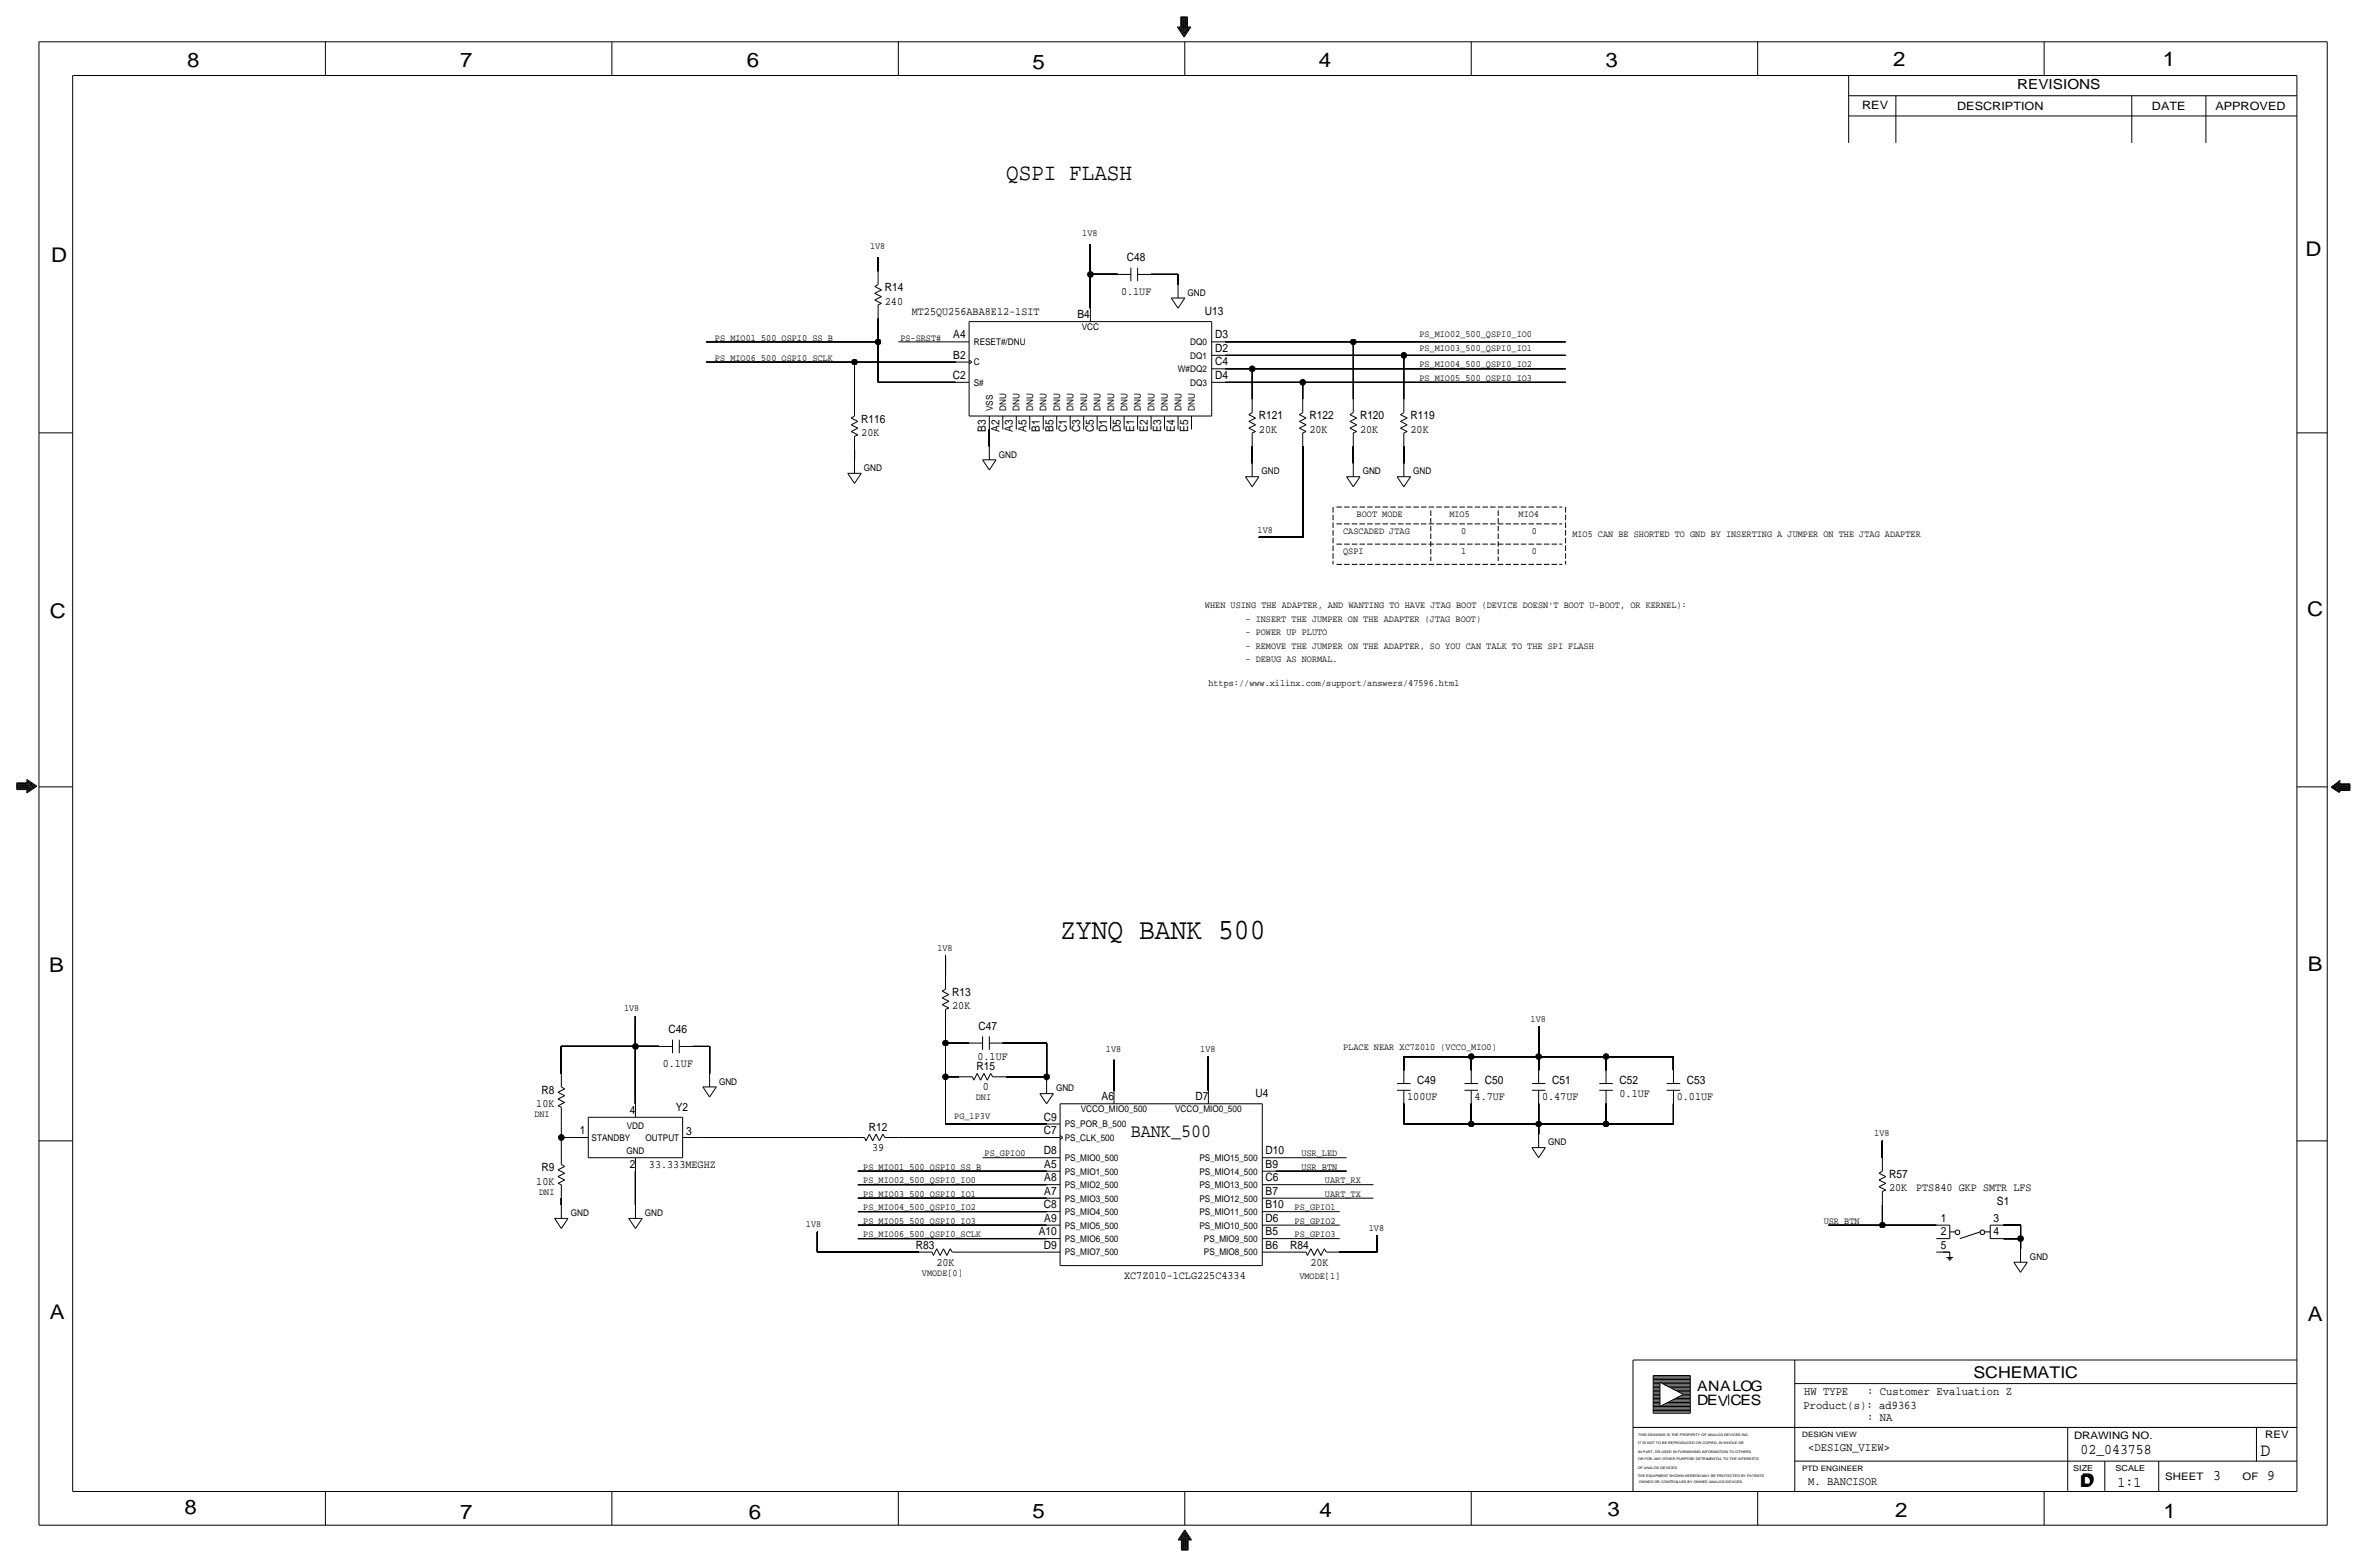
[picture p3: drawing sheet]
<svg xmlns="http://www.w3.org/2000/svg" width="892mm" height="590mm" viewBox="0 0 892 590" stroke-linecap="round" stroke-linejoin="round" font-family="sans-serif">
<defs><g id="words">
<text font-size="11.1" x="399.5" y="353.6">ZYNQ BANK 500</text>
<text font-size="8.9" x="379.2" y="67.8">QSPI FLASH</text>
<g font-size="7.6">
<text x="70.6" y="25.4">8</text>
<text x="173.4" y="25.4">7</text>
<text x="281.4" y="25.1">6</text>
<text x="389.1" y="26.2">5</text>
<text x="497" y="25.4">4</text>
<text x="605" y="25.1">3</text>
<text x="713.4" y="24.9">2</text>
<text x="815" y="24.9">1</text>
<text x="19.3" y="98.8">D</text>
<text x="868.9" y="96.5">D</text>
<text x="18.7" y="232.7">C</text>
<text x="869.4" y="232.2">C</text>
<text x="869.6" y="365.8">B</text>
<text x="18.5" y="366">B</text>
<text x="18.7" y="496.8">A</text>
<text x="869.6" y="497.6">A</text>
<text x="69.5" y="570.5">8</text>
<text x="173.4" y="572.3">7</text>
<text x="282.1" y="572.3">6</text>
<text x="389.1" y="571.8">5</text>
<text x="497.3" y="571.5">4</text>
<text x="605.7" y="571.2">3</text>
<text x="714.2" y="571.5">2</text>
<text x="815.3" y="572">1</text>
</g>
<text font-size="7.1" x="426.2" y="428.5">BANK_500</text>
<text font-size="7" x="851.9" y="548.4">D</text>
<g font-size="6.1">
<text x="743.7" y="518.9">SCHEMATIC</text>
<text x="783.8" y="560.3">D</text>
<text x="784.3" y="559.8">D</text>
</g>
<g font-size="5.6">
<text x="784" y="547.9">02_043758</text>
<text x="834.1" y="557.5">3</text>
<text x="854.4" y="557.5">9</text>
<text x="798" y="560.1">1:1</text>
</g>
<g font-size="5.4">
<text x="639.5" y="524.2">ANALOG</text>
<text x="639.5" y="529.3">DEVCES</text>
</g>
<text font-size="5.2" x="760.2" y="33.5">REVISIONS</text>
<g font-size="4.4">
<text x="679.9" y="525.5">HW TYPE</text>
<text x="703.6" y="525.5">: Customer Evaluation Z</text>
<text x="679.7" y="530.9">Product(s): ad9363</text>
<text x="703.6" y="535.2">: NA</text>
<text x="681.4" y="546.6">&lt;DESIGN_VIEW&gt;</text>
<text x="681.4" y="559.3">M. BANCISOR</text>
</g>
<g font-size="4.3">
<text x="701.8" y="41.1">REV</text>
<text x="737.6" y="41.4">DESCRIPTION</text>
<text x="811" y="41.4">DATE</text>
<text x="834.8" y="41.4">APPROVED</text>
<text x="424.7" y="98.3">C48</text>
<text x="333.5" y="109.7">R14</text>
<text x="422.5" y="111">0.1UF</text>
<text x="333.5" y="114.8">240</text>
<text x="343.6" y="118.6">MT25QU256ABA8E12-1SIT</text>
<text x="406" y="119.9">B4</text>
<text x="454.1" y="118.6">U13</text>
<text x="359.3" y="127.5">A4</text>
<text x="457.9" y="127.5">D3</text>
<text x="359.3" y="135.1">B2</text>
<text x="457.9" y="137.7">C4</text>
<text x="457.9" y="132.6">D2</text>
<text x="359" y="142.7">C2</text>
<text x="457.9" y="142.7">D4</text>
<text x="324.6" y="159.3">R116</text>
<text x="474.4" y="158">R121</text>
<text x="493.5" y="158">R122</text>
<text x="512.5" y="158">R120</text>
<text x="531.6" y="158">R119</text>
<text x="324.6" y="164.3">20K</text>
<text x="371.6" y="162.7" transform="rotate(-90 371.6 162.7)">B3</text>
<text x="376.6" y="162.7" transform="rotate(-90 376.6 162.7)">A2</text>
<text x="381.7" y="162.7" transform="rotate(-90 381.7 162.7)">A3</text>
<text x="386.8" y="162.7" transform="rotate(-90 386.8 162.7)">A5</text>
<text x="391.9" y="162.7" transform="rotate(-90 391.9 162.7)">B1</text>
<text x="397" y="162.7" transform="rotate(-90 397 162.7)">B5</text>
<text x="402" y="162.9" transform="rotate(-90 402 162.9)">C1</text>
<text x="407.1" y="162.9" transform="rotate(-90 407.1 162.9)">C3</text>
<text x="412.2" y="162.9" transform="rotate(-90 412.2 162.9)">C5</text>
<text x="417.3" y="162.9" transform="rotate(-90 417.3 162.9)">D1</text>
<text x="422.4" y="162.9" transform="rotate(-90 422.4 162.9)">D5</text>
<text x="427.4" y="162.7" transform="rotate(-90 427.4 162.7)">E1</text>
<text x="432.5" y="162.7" transform="rotate(-90 432.5 162.7)">E2</text>
<text x="437.6" y="162.7" transform="rotate(-90 437.6 162.7)">E3</text>
<text x="442.7" y="162.7" transform="rotate(-90 442.7 162.7)">E4</text>
<text x="447.8" y="162.7" transform="rotate(-90 447.8 162.7)">E5</text>
<text x="474.4" y="163.1">20K</text>
<text x="493.5" y="163.1">20K</text>
<text x="512.5" y="163.1">20K</text>
<text x="531.6" y="163.1">20K</text>
<text x="358.9" y="375.2">R13</text>
<text x="358.9" y="380.2">20K</text>
<text x="252" y="389.1">C46</text>
<text x="368.8" y="387.9">C47</text>
<text x="249.7" y="401.8">0.1UF</text>
<text x="368.4" y="399.3">0.1UF</text>
<text x="368" y="403.1">R15</text>
<text x="204.1" y="412">R8</text>
<text x="370.4" y="410.7">0</text>
<text x="473.2" y="413.3">U4</text>
<text x="534.1" y="408.2">C49</text>
<text x="559.5" y="408.2">C50</text>
<text x="584.9" y="408.2">C51</text>
<text x="610.3" y="408.2">C52</text>
<text x="610.3" y="413.3">0.1UF</text>
<text x="635.7" y="408.2">C53</text>
<text x="202.1" y="417.1">10K</text>
<text x="237.3" y="419.6">4</text>
<text x="254.7" y="418.3">Y2</text>
<text x="415.1" y="414.5">A6</text>
<text x="450.5" y="414.5">D7</text>
<text x="530.3" y="414.5">100UF</text>
<text x="555.7" y="414.5">4.7UF</text>
<text x="581.1" y="414.5">0.47UF</text>
<text x="631.9" y="414.5">0.01UF</text>
<text x="327.4" y="426">R12</text>
<text x="393.3" y="422.1">C9</text>
<text x="218.6" y="427.2">1</text>
<text x="258.5" y="427.5">3</text>
<text x="393.3" y="427.2">C7</text>
<text x="328.6" y="433.6">39</text>
<text x="393.3" y="434.8">D8</text>
<text x="477" y="434.8">D10</text>
<text x="204.1" y="441.2">R9</text>
<text x="237.3" y="439.9">2</text>
<text x="244.6" y="439.9">33.333MEGHZ</text>
<text x="393.5" y="439.9">A5</text>
<text x="477" y="439.9">B9</text>
<text x="711.9" y="443.7">R57</text>
<text x="202.1" y="446.3">10K</text>
<text x="393.5" y="445">A8</text>
<text x="477" y="445">C6</text>
<text x="711.9" y="448.8">20K</text>
<text x="722.1" y="448.8">PTS840 GKP SMTR LFS</text>
<text x="393.3" y="455.2">C8</text>
<text x="393.5" y="450.1">A7</text>
<text x="477" y="450.1">B7</text>
<text x="477" y="455.2">B10</text>
<text x="752.6" y="453.9">S1</text>
<text x="393.5" y="460.2">A9</text>
<text x="477" y="460.2">D6</text>
<text x="731.4" y="460.2">1</text>
<text x="751.3" y="460.2">3</text>
<text x="391.4" y="465.3">A10</text>
<text x="477" y="465.3">B5</text>
<text x="731.4" y="465.3">2</text>
<text x="751.3" y="465.3">4</text>
<text x="345.2" y="470.4">R83</text>
<text x="393.3" y="470.4">D9</text>
<text x="477" y="470.4">B6</text>
<text x="486.2" y="470.4">R84</text>
<text x="731.4" y="470.4">5</text>
<text x="352.9" y="476.8">20K</text>
<text x="493.8" y="476.8">20K</text>
<text x="423.6" y="481.8">XC7Z010-1CLG225C4334</text>
</g>
<g font-size="3.9">
<text x="781.6" y="542.1">DRAWING NO.</text>
<text x="853.6" y="541.8">REV</text>
<text x="816" y="557.4">SHEET</text>
<text x="845.1" y="557.5">OF</text>
</g>
<g font-size="3.6">
<text x="407.9" y="88.9">1V8</text>
<text x="327.9" y="94">1V8</text>
<text x="269.4" y="128.3">PS_MIO01_500_QSPI0_SS_B</text>
<text x="339.3" y="128.3">PS-SRST#</text>
<text x="534.9" y="127">PS_MIO02_500_QSPI0_IO0</text>
<text x="269.4" y="135.9">PS_MIO06_500_QSPI0_SCLK</text>
<text x="534.9" y="132.1">PS_MIO03_500_QSPI0_IO1</text>
<text x="534.9" y="138.4">PS_MIO04_500_QSPI0_IO2</text>
<text x="534.9" y="143.5">PS_MIO05_500_QSPI0_IO3</text>
<text x="511.3" y="194.8">BOOT MODE</text>
<text x="546.2" y="194.8">MIO5</text>
<text x="572.3" y="194.8">MIO4</text>
<text x="473.9" y="200.7">1V8</text>
<text x="506.2" y="201.2">CASCADED JTAG</text>
<text x="550.6" y="201.2">0</text>
<text x="577.3" y="201.2">0</text>
<text x="592.5" y="202.4">MIO5 CAN BE SHORTED TO GND BY INSERTING A JUMPER ON THE JTAG ADAPTER</text>
<text x="506.2" y="208.8">QSPI</text>
<text x="550.6" y="208.8">1</text>
<text x="577.3" y="208.8">0</text>
<text x="454.1" y="229.1">WHEN USING THE ADAPTER, AND WANTING TO HAVE JTAG BOOT (DEVICE DOESN'T BOOT U-BOOT, OR KERNEL):</text>
<text x="469.3" y="239.3">- POWER UP PLUTO</text>
<text x="469.3" y="234.2">- INSERT THE JUMPER ON THE ADAPTER (JTAG BOOT)</text>
<text x="469.3" y="244.3">- REMOVE THE JUMPER ON THE ADAPTER, SO YOU CAN TALK TO THE SPI FLASH</text>
<text x="469.3" y="249.4">- DEBUG AS NORMAL.</text>
<text x="455.4" y="258.3">https://www.xilinx.com/support/answers/47596.html</text>
<text x="353.3" y="358.1">1V8</text>
<text x="235.2" y="381">1V8</text>
<text x="576.8" y="384.8">1V8</text>
<text x="506.2" y="395.5">PLACE NEAR XC7Z010 (VCCO_MIO0)</text>
<text x="416.8" y="396.2">1V8</text>
<text x="452.3" y="396.2">1V8</text>
<text x="367.7" y="414.5">DNI</text>
<text x="201.4" y="420.9">DNI</text>
<text x="359.6" y="421.6">PG_1P3V</text>
<text x="706.3" y="428">1V8</text>
<text x="371" y="435.6">PS_GPIO0</text>
<text x="490.4" y="435.6">USR_LED</text>
<text x="325.3" y="440.7">PS_MIO01_500_QSPI0_SS_B</text>
<text x="490.4" y="440.7">USR_BTN</text>
<text x="325.3" y="445.8">PS_MIO02_500_QSPI0_IO0</text>
<text x="499.3" y="445.8">UART_RX</text>
<text x="203.2" y="450.1">DNI</text>
<text x="325.3" y="455.9">PS_MIO04_500_QSPI0_IO2</text>
<text x="325.3" y="450.9">PS_MIO03_500_QSPI0_IO1</text>
<text x="487.9" y="455.9">PS_GPIO1</text>
<text x="499.3" y="450.9">UART_TX</text>
<text x="325.3" y="461">PS_MIO05_500_QSPI0_IO3</text>
<text x="487.9" y="461">PS_GPIO2</text>
<text x="687.3" y="461">USR_BTN</text>
<text x="303.7" y="462.3">1V8</text>
<text x="325.3" y="466.1">PS_MIO06_500_QSPI0_SCLK</text>
<text x="487.9" y="466.1">PS_GPIO3</text>
<text x="515.8" y="463.6">1V8</text>
<text x="347.4" y="480.6">VMODE[0]</text>
<text x="489.7" y="481.8">VMODE[1]</text>
</g>
<g font-size="3.5">
<text x="447.5" y="111.4">GND</text>
<text x="407.7" y="124.2">VCC</text>
<text x="367" y="130">RESET#/DNU</text>
<text x="448.5" y="130">DQ0</text>
<text x="367" y="137.7">C</text>
<text x="448.5" y="135.1">DQ1</text>
<text x="443.9" y="140.2">W#DQ2</text>
<text x="367" y="145.3">S#</text>
<text x="448.5" y="145.3">DQ3</text>
<text x="374.1" y="154.9" transform="rotate(-90 374.1 154.9)">VSS</text>
<text x="379.2" y="154.9" transform="rotate(-90 379.2 154.9)">DNU</text>
<text x="384.3" y="154.9" transform="rotate(-90 384.3 154.9)">DNU</text>
<text x="389.3" y="154.9" transform="rotate(-90 389.3 154.9)">DNU</text>
<text x="394.4" y="154.9" transform="rotate(-90 394.4 154.9)">DNU</text>
<text x="399.5" y="154.9" transform="rotate(-90 399.5 154.9)">DNU</text>
<text x="404.6" y="154.9" transform="rotate(-90 404.6 154.9)">DNU</text>
<text x="409.7" y="154.9" transform="rotate(-90 409.7 154.9)">DNU</text>
<text x="414.7" y="154.9" transform="rotate(-90 414.7 154.9)">DNU</text>
<text x="419.8" y="154.9" transform="rotate(-90 419.8 154.9)">DNU</text>
<text x="424.9" y="154.9" transform="rotate(-90 424.9 154.9)">DNU</text>
<text x="430" y="154.9" transform="rotate(-90 430 154.9)">DNU</text>
<text x="435.1" y="154.9" transform="rotate(-90 435.1 154.9)">DNU</text>
<text x="440.1" y="154.9" transform="rotate(-90 440.1 154.9)">DNU</text>
<text x="445.2" y="154.9" transform="rotate(-90 445.2 154.9)">DNU</text>
<text x="450.3" y="154.9" transform="rotate(-90 450.3 154.9)">DNU</text>
<text x="376.4" y="172.4">GND</text>
<text x="325.6" y="177.4">GND</text>
<text x="475.4" y="178.7">GND</text>
<text x="513.5" y="178.7">GND</text>
<text x="532.6" y="178.7">GND</text>
<text x="271" y="408.6">GND</text>
<text x="398" y="411.1">GND</text>
<text x="407.3" y="418.8">VCCO_MIO0_500</text>
<text x="442.9" y="418.8">VCCO_MIO0_500</text>
<text x="236.2" y="425.2">VDD</text>
<text x="401.3" y="424.7">PS_POR_B_500</text>
<text x="223" y="429.8">STANDBY</text>
<text x="243.3" y="429.8">OUTPUT</text>
<text x="401.3" y="429.8">PS_CLK_500</text>
<text x="583.4" y="431.4">GND</text>
<text x="236" y="434.8">GND</text>
<text x="401.3" y="437.4">PS_MIO0_500</text>
<text x="452" y="437.4">PS_MIO15_500</text>
<text x="401.3" y="442.5">PS_MIO1_500</text>
<text x="452" y="442.5">PS_MIO14_500</text>
<text x="401.3" y="447.5">PS_MIO2_500</text>
<text x="452" y="447.5">PS_MIO13_500</text>
<text x="401.3" y="452.6">PS_MIO3_500</text>
<text x="452" y="452.6">PS_MIO12_500</text>
<text x="215.1" y="458.1">GND</text>
<text x="243" y="458.1">GND</text>
<text x="401.3" y="457.7">PS_MIO4_500</text>
<text x="452" y="457.7">PS_MIO11_500</text>
<text x="401.3" y="467.9">PS_MIO6_500</text>
<text x="401.3" y="462.8">PS_MIO5_500</text>
<text x="452" y="462.8">PS_MIO10_500</text>
<text x="453.7" y="467.9">PS_MIO9_500</text>
<text x="401.3" y="472.9">PS_MIO7_500</text>
<text x="453.7" y="472.9">PS_MIO8_500</text>
<text x="765" y="474.6">GND</text>
</g>
<g font-size="3.1">
<text x="781.3" y="554">SIZE</text>
<text x="797.3" y="554">SCALE</text>
</g>
<g font-size="2.8">
<text x="679.1" y="541.3">DESIGN VIEW</text>
<text x="679.1" y="554">PTD ENGINEER</text>
</g>
<g font-size="1.3">
<text x="617.3" y="541.1">THIS DRAWING IS THE PROPERTY OF ANALOG DEVICES INC.</text>
<text x="617.3" y="543.9">IT IS NOT TO BE REPRODUCED OR COPIED, IN WHOLE OR</text>
<text x="617.3" y="547.2">IN PART, OR USED IN FURNISHING INFORMATION TO OTHERS,</text>
<text x="617.3" y="550">OR FOR ANY OTHER PURPOSE DETRIMENTAL TO THE INTERESTS</text>
<text x="617.2" y="556.3">THE EQUIPMENT SHOWN HEREON MAY BE PROTECTED BY PATENTS</text>
<text x="617.2" y="553.2">OF ANALOG DEVICES.</text>
<text x="617.7" y="558.8">OWNED OR CONTROLLED BY OWNED ANALOG DEVICES.</text>
</g>
</g></defs>
<!-- layer: Nets -->
<g fill="none" stroke="#000" stroke-width=".38">
<path d="M330.9 97v5.1zM410.9 91.9v11.5zM330.9 119.9v8.9zM410.9 103.4v12.7zM410.9 103.4h10.2zM433.8 103.4h10.1zM443.9 103.4v3.8zM266.1 136.4h55.9zM266.1 128.8h64.8zM322 136.4v15.2zM322 136.4h38.1zM330.9 128.8v15.2z"/>
<path d="M338.5 128.8h21.6zM461.7 128.8h48.3zM461.7 133.9h67.3zM461.7 138.9h10.2zM471.9 138.9v11.5zM471.9 138.9h118.1zM510 128.8v21.6zM510 128.8h80zM529 133.9v16.5zM529 133.9h61zM330.9 144h29.2zM461.7 144h29.2z"/>
<path d="M490.9 144v6.4zM490.9 144h99.1zM322 169.4v3.8zM372.8 161.8v6.3zM471.9 168.1v6.4zM490.9 168.1v34.3zM510 168.1v6.4zM529 168.1v6.4zM474.4 202.4h16.5zM356.3 359.9v7.6zM211.5 394.2v10.2zM211.5 394.2h28z"/>
<path d="M239.5 382.8v11.4zM239.5 394.2h8.9zM239.5 394.2v21.6zM261.1 394.2h6.3zM267.4 394.2v10.2zM356.3 392.9v12.7zM356.3 392.9h8.9zM356.3 385.3v7.6zM377.9 392.9h16.5zM394.4 392.9v12.7zM419.8 399.3v11.4zM455.4 398v12.7z"/>
<path d="M529 398v5.1zM529 398h25.4zM554.4 398v5.1zM554.4 398h25.4zM579.8 398v5.1zM579.8 386.6v11.4zM579.8 398h25.4zM605.2 398v5.1zM605.2 398h25.4zM630.6 398v5.1zM356.3 405.6v17.8zM356.3 405.6h5.1z"/>
<path d="M379.2 405.6h15.2zM394.4 405.6v1.3zM529 415.8v7.6zM554.4 415.8v7.6zM579.8 415.8v7.6zM605.2 415.8v7.6zM630.6 415.8v7.6zM211.5 428.5v5.1zM211.5 428.5h5.1zM211.5 422.1v6.4zM262.3 428.5h58.5zM338.5 428.5h55.9z"/>
<path d="M356.3 423.4h38.1zM370.3 436.1h24.1zM480.8 436.1h26.6zM529 423.4h25.4zM554.4 423.4h25.4zM579.8 423.4v3.8zM579.8 423.4h25.4zM605.2 423.4h25.4zM709.4 429.8v6.3zM211.5 451.4v2.5zM239.5 441.2v12.7zM323.3 441.2h71.1z"/>
<path d="M323.3 446.3h71.1zM323.3 451.4h71.1zM323.3 456.4h71.1zM480.8 451.4h36.8zM480.8 456.4h24.1zM480.8 446.3h36.8zM480.8 441.2h26.6zM709.4 453.9v7.6zM308.1 471.7h38.1zM308.1 464.1v7.6zM323.3 466.6h71.1zM323.3 461.5h71.1z"/>
<path d="M363.9 471.7h30.5zM480.8 461.5h24.1zM480.8 471.7h6.3zM480.8 466.6h24.1zM504.9 471.7h14zM518.9 465.3v6.4zM689.1 461.5h20.3zM709.4 461.5h20.3zM755.1 461.5h6.3zM755.1 466.6h6.3zM761.4 466.6v3.8zM761.4 461.5v5.1z"/>
</g>
<path d="M502.4 191v21.6M503.6 191h85.1M503.6 197.4h85.1M539.2 192.3v19M564.6 192.3v19M590 191v21.6M503.6 212.6h85.1M503.6 205h85.1" fill="none" stroke="#000" stroke-width=".38" stroke-dasharray="2.1 .8" stroke-linecap="butt"/>
<g fill="#000" stroke="#000" stroke-width=".38">
<circle cx="410.9" cy="103.4" r="1.07"/>
<circle cx="322" cy="136.4" r="1.07"/>
<circle cx="330.9" cy="128.8" r="1.07"/>
<circle cx="471.9" cy="138.9" r="1.07"/>
<circle cx="510" cy="128.8" r="1.07"/>
<circle cx="529" cy="133.9" r="1.07"/>
<circle cx="490.9" cy="144" r="1.07"/>
<circle cx="239.5" cy="394.2" r="1.07"/>
<circle cx="356.3" cy="392.9" r="1.07"/>
<circle cx="554.4" cy="398" r="1.07"/>
<circle cx="579.8" cy="398" r="1.07"/>
<circle cx="605.2" cy="398" r="1.07"/>
<circle cx="356.3" cy="405.6" r="1.07"/>
<circle cx="394.4" cy="405.6" r="1.07"/>
<circle cx="211.5" cy="428.5" r="1.07"/>
<circle cx="554.4" cy="423.4" r="1.07"/>
<circle cx="579.8" cy="423.4" r="1.07"/>
<circle cx="605.2" cy="423.4" r="1.07"/>
<circle cx="709.4" cy="461.5" r="1.07"/>
<circle cx="761.4" cy="466.6" r="1.07"/>
</g>
<!-- layer: Components -->
<g fill="none" stroke="#000" stroke-width=".38">
<path d="M329.6 107.9l1.3-.7zM329.6 107.9l2.6 1.3zM329.6 110.5l2.6-1.3zM329.6 110.5l2.6 1.3zM329.6 113l2.6-1.2zM329.6 113l2.6 1.3zM330.9 114.8v5.1zM330.9 102.1v5.1zM330.9 114.8l1.3-.5zM410.9 116.1v5.1zM421.1 103.4h5.1zM426.2 100.8v5.1z"/>
<path d="M428.7 103.4h5.1zM428.7 100.8v5.1zM441.4 112.3l2.5 3.8zM441.4 112.3h5.1zM443.9 107.2v5.1zM446.5 112.3l-2.6 3.8zM360.1 136.4h5.1zM360.1 128.8h5.1zM365.2 135.6l1 .8zM365.2 137.2l1-.8zM365.2 121.2h91.4zM365.2 121.2v35.5z"/>
<path d="M456.6 128.8h5.1zM456.6 133.9h5.1zM456.6 138.9h5.1zM456.6 121.2v35.5zM320.8 157.5l1.2-.8zM320.8 157.5l2.5 1.2zM322 151.6v5.1zM360.1 144h5.1zM365.2 156.7h91.4zM372.8 156.7v5.1zM377.9 156.7v5.1zM383 156.7v5.1z"/>
<path d="M388.1 156.7v5.1zM393.1 156.7v5.1zM398.2 156.7v5.1zM403.3 156.7v5.1zM408.4 156.7v5.1zM413.5 156.7v5.1zM418.5 156.7v5.1zM423.6 156.7v5.1zM428.7 156.7v5.1zM433.8 156.7v5.1zM438.9 156.7v5.1zM443.9 156.7v5.1z"/>
<path d="M449 156.7v5.1zM456.6 144h5.1zM470.6 156.2l1.3-.8zM470.6 156.2l2.6 1.3zM470.6 158.7l2.6-1.2zM470.6 158.7l2.6 1.3zM471.9 150.4v5zM489.7 156.2l1.2-.8zM489.7 156.2l2.5 1.3zM489.7 158.7l2.5-1.2zM489.7 158.7l2.5 1.3zM490.9 150.4v5z"/>
<path d="M508.7 156.2l1.3-.8zM508.7 156.2l2.6 1.3zM508.7 158.7l2.6-1.2zM508.7 158.7l2.6 1.3zM510 150.4v5zM527.8 156.2l1.2-.8zM527.8 156.2l2.5 1.3zM527.8 158.7l2.5-1.2zM527.8 158.7l2.5 1.3zM529 150.4v5zM319.5 178.3l2.5 3.8zM319.5 178.3h5.1z"/>
<path d="M320.8 160l2.5-1.3zM320.8 160l2.5 1.3zM320.8 162.6l2.5-1.3zM320.8 162.6l2.5 1.2zM322 164.3v5.1zM322 164.3l1.3-.5zM322 173.2v5.1zM324.6 178.3l-2.6 3.8zM370.3 173.2l2.5 3.8zM370.3 173.2h5.1zM372.8 168.1v5.1zM375.4 173.2l-2.6 3.8z"/>
<path d="M469.3 179.6l2.6 3.8zM469.3 179.6h5.1zM470.6 161.3l2.6-1.3zM470.6 161.3l2.6 1.3zM471.9 163.1v5zM471.9 163.1l1.3-.5zM471.9 174.5v5.1zM474.4 179.6l-2.5 3.8zM489.7 161.3l2.5-1.3zM489.7 161.3l2.5 1.3zM490.9 163.1v5zM490.9 163.1l1.3-.5z"/>
<path d="M507.4 179.6l2.6 3.8zM507.4 179.6h5.1zM508.7 161.3l2.6-1.3zM508.7 161.3l2.6 1.3zM510 163.1v5zM510 163.1l1.3-.5zM510 174.5v5.1zM512.5 179.6l-2.5 3.8zM526.5 179.6l2.5 3.8zM526.5 179.6h5.1zM527.8 161.3l2.5-1.3zM527.8 161.3l2.5 1.3z"/>
<path d="M529 163.1v5zM529 163.1l1.3-.5zM529 174.5v5.1zM531.6 179.6l-2.6 3.8zM355 373.4l1.3-.8zM355 373.4l2.6 1.2zM355 375.9l2.6-1.3zM355 375.9l2.6 1.3zM355 378.5l2.6-1.3zM355 378.5l2.6 1.2zM356.3 367.5v5.1zM248.4 394.2h5z"/>
<path d="M253.4 391.7v5zM256 394.2h5.1zM256 391.7v5zM356.3 380.2v5.1zM356.3 380.2l1.3-.5zM365.2 392.9h5.1zM370.3 390.4v5.1zM372.8 392.9h5.1zM372.8 390.4v5.1zM210.3 411.5l2.5-1.3zM210.3 411.5l2.5 1.3zM210.3 414l2.5-1.2z"/>
<path d="M210.3 414l2.5 1.3zM210.3 416.6l2.5-1.3zM210.3 416.6l1.2 .5zM211.5 417.1v5zM211.5 404.4v5zM211.5 409.4l1.3 .8zM239.5 415.8v5.1zM264.9 409.4l2.5 3.9zM264.9 409.4h5.1zM267.4 404.4v5zM270 409.4l-2.6 3.9zM361.4 405.6h5.1z"/>
<path d="M366.5 405.6l.5 1.3zM368.2 404.4l1.3 2.5zM368.2 404.4l-1.2 2.5zM370.8 404.4l1.3 2.5zM370.8 404.4l-1.3 2.5zM373.3 404.4l.8 1.2zM373.3 404.4l-1.2 2.5zM374.1 405.6h5.1zM391.9 412l2.5 3.8zM391.9 412h5.1zM394.4 406.9v5.1zM397 412l-2.6 3.8z"/>
<path d="M399.5 415.8h76.2zM399.5 415.8v61zM419.8 410.7v5.1zM455.4 410.7v5.1zM475.7 415.8v61zM526.5 408.2h5.1zM526.5 410.7h5.1zM529 410.7v5.1zM529 403.1v5.1zM551.9 408.2h5.1zM551.9 410.7h5.1zM554.4 410.7v5.1z"/>
<path d="M554.4 403.1v5.1zM577.3 408.2h5.1zM577.3 410.7h5.1zM579.8 410.7v5.1zM579.8 403.1v5.1zM602.7 408.2h5.1zM602.7 410.7h5.1zM605.2 410.7v5.1zM605.2 403.1v5.1zM628.1 408.2h5.1zM628.1 410.7h5.1zM630.6 410.7v5.1z"/>
<path d="M630.6 403.1v5.1zM211.5 433.6v5.1zM211.5 438.7l1.3 .7zM216.6 428.5h5.1zM221.7 420.9v15.2zM221.7 436.1h35.6zM221.7 420.9h35.6zM239.5 436.1v5.1zM257.3 428.5h5zM257.3 420.9v15.2zM320.8 428.5h5zM325.8 428.5l.5 1.3z"/>
<path d="M327.6 427.2l1.3 2.6zM327.6 427.2l-1.3 2.6zM330.1 427.2l1.3 2.6zM330.1 427.2l-1.2 2.6zM332.7 427.2l.8 1.3zM332.7 427.2l-1.3 2.6zM333.5 428.5h5zM394.4 423.4h5.1zM394.4 436.1h5.1zM394.4 428.5h5.1zM399.5 427.7l1 .8zM399.5 429.3l1-.8z"/>
<path d="M475.7 436.1h5.1zM577.3 432.3l2.5 3.8zM577.3 432.3h5.1zM579.8 427.2v5.1zM582.4 432.3l-2.6 3.8zM709.4 436.1v5.1zM209 459l2.5 3.8zM209 459h5.1zM210.3 440.7l2.5-1.3zM210.3 440.7l2.5 1.3zM210.3 443.2l2.5-1.2zM210.3 443.2l2.5 1.3z"/>
<path d="M210.3 445.8l2.5-1.3zM210.3 445.8l1.2 .5zM211.5 446.3v5.1zM211.5 453.9v5.1zM214.1 459l-2.6 3.8zM236.9 459l2.6 3.8zM236.9 459h5.1zM239.5 453.9v5.1zM242 459l-2.5 3.8zM394.4 456.4h5.1zM394.4 451.4h5.1zM394.4 446.3h5.1z"/>
<path d="M394.4 441.2h5.1zM475.7 441.2h5.1zM475.7 446.3h5.1zM475.7 451.4h5.1zM475.7 456.4h5.1zM708.1 442l1.3-.8zM708.1 442l2.5 1.2zM708.1 444.5l2.5-1.3zM708.1 444.5l2.5 1.3zM708.1 447l2.5-1.2zM708.1 447l2.5 1.3zM709.4 448.8v5.1z"/>
<path d="M709.4 448.8l1.2-.5zM346.2 471.7h5zM351.2 471.7l.5 1.2zM353 470.4l1.3 2.5zM353 470.4l-1.3 2.5zM355.5 470.4l1.3 2.5zM355.5 470.4l-1.2 2.5zM358.1 470.4l.8 1.3zM358.1 470.4l-1.3 2.5zM358.9 471.7h5zM394.4 471.7h5.1zM394.4 466.6h5.1z"/>
<path d="M394.4 461.5h5.1zM399.5 476.8h76.2zM475.7 466.6h5.1zM475.7 471.7h5.1zM475.7 461.5h5.1zM487.1 471.7h5.1zM492.2 471.7l.5 1.2zM494 470.4l1.2 2.5zM494 470.4l-1.3 2.5zM496.5 470.4l1.3 2.5zM496.5 470.4l-1.3 2.5zM499.1 470.4l.7 1.3z"/>
<path d="M499.1 470.4l-1.3 2.5zM499.8 471.7h5.1zM729.7 461.5h5.1zM729.7 471.7h5.1zM729.7 466.6h5.1zM732.2 471.7h2.6zM733.5 473.7h2.5zM734 474.2h1.5zM734.3 474.2h1zM734.5 474.7h.5zM734.8 471.7v2zM734.8 464.1h2z"/>
<path d="M734.8 461.5v5.1zM738.6 466.6l7.6-2.5zM748 464.1h2zM750 466.6h5.1zM750 461.5h5.1zM750 461.5v5.1zM758.9 475.5l2.5 3.8zM758.9 475.5h5.1zM761.4 470.4v5.1zM764 475.5l-2.6 3.8z"/>
<circle cx="737.7" cy="464.2" r=".87"/>
<circle cx="747.1" cy="464.2" r=".87"/>
</g>
<!-- layer: Page Border and Title Block -->
<g fill="none" stroke="#000" stroke-width=".38">
<path d="M14.7 15.7v558.8zM14.7 15.7h862.3zM122.6 15.7v12.7zM230.6 15.7v12.7zM338.5 15.7v12.7zM443.7 10.2h1.3zM443.7 10.2l2.5 3.8zM444.2 10.4l2 3.1zM444.2 10.4h1zM444.7 10.7l1.5 2.3zM444.7 10.7h.8zM445 6.4v3.8z"/>
<path d="M445 6.4h2.5zM445.2 6.6v3.8zM445.2 6.6h2zM445.2 10.9h.5zM445.2 10.9l1 1.5zM445.5 6.9v3.8zM445.5 6.9h1.5zM445.7 11.2l.5 .7zM445.7 11.2h.3zM445.7 7.1v3.8zM445.7 7.1h1zM446 7.4v3.8z"/>
<path d="M446 7.4h.5zM446.2 7.6v4.1zM446.5 11.2h.2zM446.5 7.4v3.8zM446.5 15.7v12.7zM446.7 10.9h.5zM446.7 11.2l-.5 .7zM446.7 7.1v3.8zM447 10.7h.8zM447 6.9v3.8zM447.2 10.4h1.1zM447.2 6.6v3.8z"/>
<path d="M447.2 10.9l-1 1.5zM447.5 10.2h1.3zM447.5 6.4v3.8zM447.8 10.7l-1.6 2.3zM448.3 10.4l-2.1 3.1zM448.8 10.2l-2.6 3.8zM554.4 15.7v12.7zM662.4 15.7v12.7zM770.3 15.7v12.7zM877 15.7v558.8zM27.4 28.4h838.2zM27.4 28.4v533.4z"/>
<path d="M696.7 36.1h168.9zM696.7 28.4v25.4zM714.5 36.1v17.7zM803.4 36.1v17.7zM831.3 36.1v17.7zM865.6 28.4v533.4zM696.7 43.7h168.9zM14.7 163.1h12.7zM865.6 163.1h11.4zM6.3 294.9v2.5zM6.3 297.4h3.8zM6.3 294.9h3.8z"/>
<path d="M6.6 295.1v2.1zM6.6 295.1h3.8zM6.6 297.2h3.8zM6.8 295.4v1.5zM6.8 295.4h3.8zM6.8 296.9h3.8zM7.1 295.7v1zM7.1 295.7h3.8zM7.1 296.7h3.8zM7.3 295.9v.5zM7.3 295.9h3.8zM7.3 296.4h3.8z"/>
<path d="M7.6 296.2h4zM10.1 297.4v1.3zM10.1 298.7l3.8-2.5zM10.1 293.6l3.8 2.6zM10.1 293.6v1.3zM10.4 297.2v1zM10.4 298.2l3-2zM10.4 294.1v1zM10.4 294.1l3 2.1zM10.6 296.9v.8zM10.6 297.7l2.3-1.5zM10.6 294.6v.8z"/>
<path d="M10.6 294.6l2.3 1.6zM10.9 295.1v.6zM10.9 295.1l1.5 1.1zM10.9 296.7v.5zM10.9 297.2l1.5-1zM11.1 295.7v.2zM11.1 295.7l.8 .5zM11.1 296.4v.3zM11.1 296.7l.8-.5zM14.7 296.4h12.7zM865.6 296.4h11.4zM878.5 296.5l3-2z"/>
<path d="M878.5 296.5l3 2.1zM878.7 296.5l3.1 1.8zM878.7 296.5l3.1-2.5zM879 296.5l2.3-1.5zM879 296.5l2.3 1.5zM879.5 296.5l1.5-1zM879.5 296.5l1.5 1zM880 296.5l.8-.5zM880 296.5l.8 .5zM880.3 296.5h4zM880.8 296.3h3.8zM880.8 296.8h3.8z"/>
<path d="M880.8 296v.3zM880.8 296.8v.2zM881 296h3.8zM881 297h3.8zM881 295.5v.5zM881 297v.5zM881.3 295.8h3.8zM881.3 297.3h3.8zM881.3 295v.8zM881.3 297.3v.7zM881.5 295.5h3.8zM881.5 297.5h3.8z"/>
<path d="M881.5 294.5v1zM881.5 297.5v1.1zM881.8 297.8h3.8zM881.8 295.2h3.8zM881.8 297.8v.5zM881.8 294v1.2zM884.6 296.3v.5zM884.8 296v1zM885.1 295.8v1.5zM885.3 295.5v2zM885.6 295.2v2.6zM14.7 429.8h12.7z"/>
<path d="M865.6 429.8h11.4zM615.4 512.3v49.5zM615.4 512.3h250.2zM623 518.2h14zM623 518.7h14zM623 519.7h14zM623 519.2h14zM623 518.2v14.2zM637 518.2v14.2zM676.4 512.3v49.5zM615.4 537.7h250.2zM623 532.4h14z"/>
<path d="M623 531.9h14zM623 531.4h14zM623 530.4h14zM623 530.9h14zM623 526.3h2.6zM623 525.3h2.6zM623 527.3h2.6zM623 525.8h2.6zM623 528.3h2.6zM623 527.8h2.6zM623 528.8h2.6zM623 529.3h2.6z"/>
<path d="M623 526.8h2.6zM623 523.2h2.6zM623 524.8h2.6zM623 523.7h2.6zM623 522.7h2.6zM623 524.3h2.6zM623 521.7h2.6zM623 521.2h2.6zM623 522.2h2.6zM623 520.2h14zM623 529.8h14zM623 520.7h14z"/>
<path d="M625.6 529.8l8.8-4.5zM625.6 520.7l8.8 4.6zM625.6 520.7v9.1zM626.6 529.3h10.4zM626.6 521.2h10.4zM627.3 521.7h9.7zM627.6 528.8h9.4zM628.3 522.2h8.7zM628.6 528.3h8.4zM629.6 527.8h7.4zM629.6 522.7h7.4zM630.4 527.3h6.6z"/>
<path d="M630.4 523.2h6.6zM631.4 523.7h5.6zM631.4 526.8h5.6zM632.4 526.3h4.6zM632.4 524.3h4.6zM633.4 525.8h3.6zM633.4 524.8h3.6zM634.4 525.3h2.6zM651.5 525.3v4zM676.4 521.2h189.2zM779.2 537.7v23.9zM850.3 537.7v12.7z"/>
<path d="M676.4 550.4h189.2zM793.2 550.4v11.2zM813.5 550.4v11.4zM14.7 574.5h862.3zM27.4 561.8h838.2zM122.6 561.8v12.7zM230.6 561.8v12.7zM338.5 561.8v12.7zM444.4 579.9h1.1zM445 579.6h.7zM445.5 579.9v3.8zM445.5 579.4h.5z"/>
<path d="M445.7 579.6v3.8zM446 579.4v3.8zM446 579.1h.2zM446.2 579.1v3.8zM446.5 561.8v12.7zM446.5 576.8l-2.1 3.1zM446.5 576.3l-2.6 3.8zM446.5 577.3l-1.5 2.3zM446.5 576.3l2.5 3.8zM446.5 576.8l2 3.1zM446.5 577.3l1.5 2.3zM446.5 578.6v4.1z"/>
<path d="M446.5 578.4l-.5 .7zM446.5 578.4l.5 .7zM446.5 577.9l-1 1.5zM446.5 577.9l1 1.5zM446.7 579.1v3.8zM446.7 579.1h.3zM447 579.4v3.8zM447 579.4h.5zM447.2 579.6v3.8zM447.2 579.6h.8zM447.5 579.9v3.8zM447.5 579.9h1z"/>
<path d="M554.4 561.8v12.7zM662.4 561.8v12.7zM770.3 561.8v12.7zM443.9 580.1h1.3zM445.2 583.9h2.6zM445.2 580.1v3.8zM445.5 583.7h2zM445.7 583.4h1.5zM446 583.2h1zM446.2 582.9h.5zM447.8 580.1v3.8zM447.8 580.1h1.2z"/>
</g>
<use href="#words"/>
</svg>
